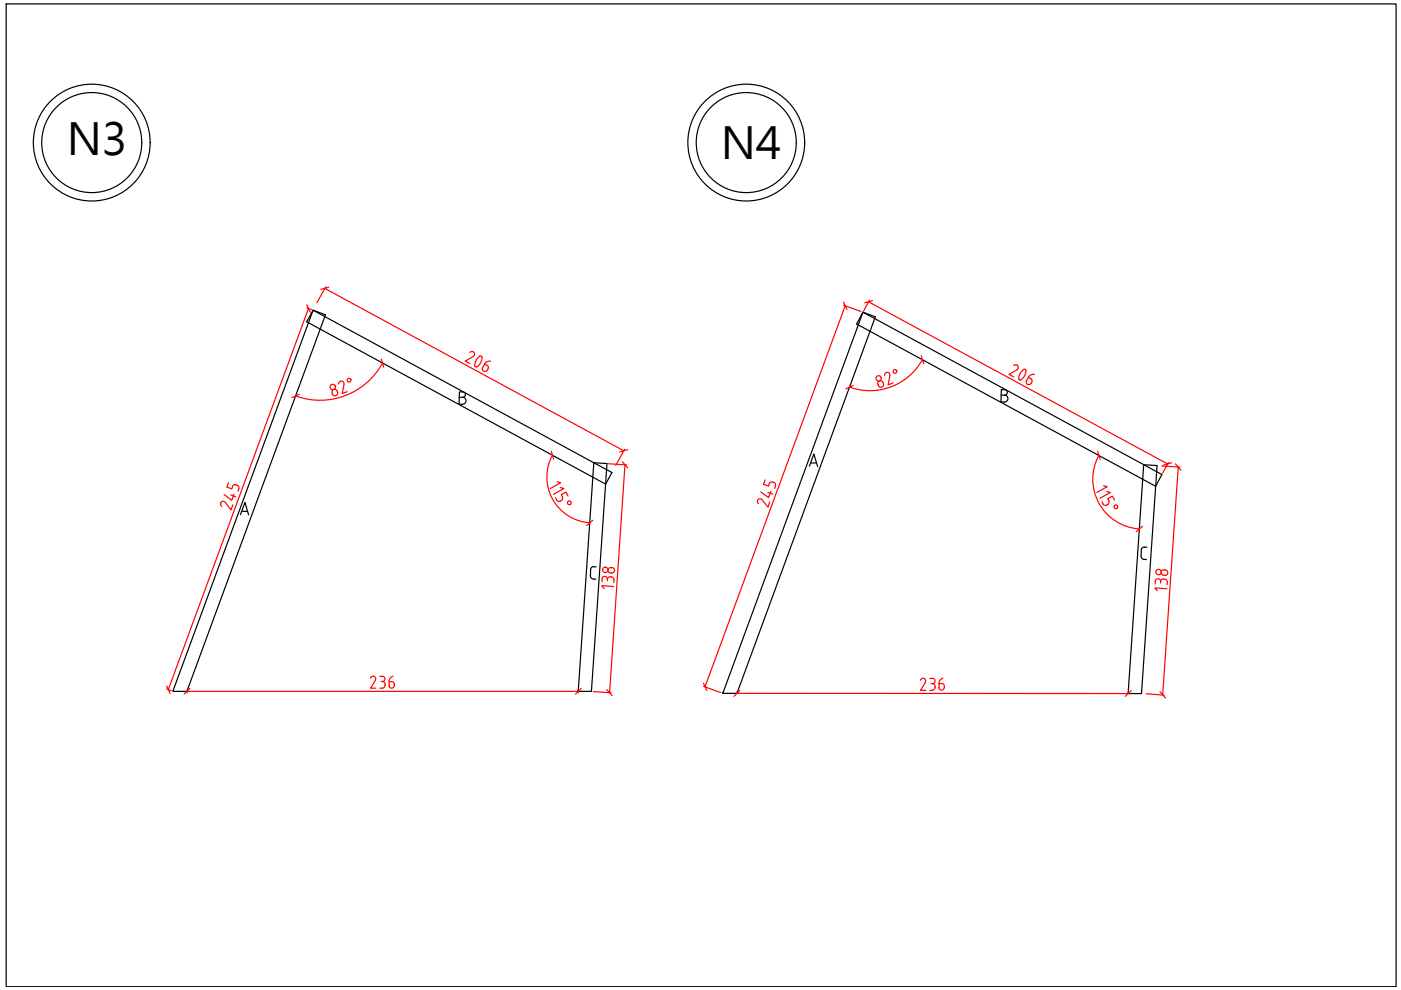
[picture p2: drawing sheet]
<svg xmlns="http://www.w3.org/2000/svg" width="297mm" height="210mm" viewBox="0 0 297 210" stroke-linecap="round" stroke-linejoin="round" font-family="sans-serif">
<defs><g id="words">
<g font-size="9.3">
<text x="14.1" y="32.9">N3</text>
<text x="152.8" y="33.7">N4</text>
</g>
</g></defs>
<!-- layer: 0 -->
<path d="M66.4 65.8l2.6 .9-29.4 79.9h-2.9l29.7-80.8 63.4 34.4-1.4 2.4-63.4-34.4zM183 66.2l-29.8 80.8M183 66.2l63.3 34.4-1.3 2.5-63.4-34.4zM183 66.2l2.6 1-29.3 79.8h-3.1M125.9 98.1l2.8 .2-3.3 48.3h-2.8zM242.5 98.5l2.8 .2-3.3 48.4h-2.8zM245.2 100h.1M242.3 101.6h.1M122.6 146.6h.1M153.2 147h.1" fill="none" stroke="#000" stroke-width=".25"/>
<path d="M1.3 .8h294.7v208.4h-294.7z" fill="none" stroke="#000" stroke-width=".25"/>
<!-- layer: 5 -->
<g fill="none" stroke="#000" stroke-width=".25">
<path d="M97.4 84.2l.7 .1M97.4 83.1h.7a.57 .57 0 0 1 .6 .6 .57 .57 0 0 1-.6 .5 .74 .74 0 0 1 .7 .8 .74 .74 0 0 1-.8 .7h-.7zM171.6 98.8l1-2.5 .8 2.6M171.9 98.2h1.2M212.3 83.8h.7M212.3 82.6h.7a.57 .57 0 0 1 .6 .6 .57 .57 0 0 1-.6 .6 .74 .74 0 0 1 .7 .7 .74 .74 0 0 1-.8 .7h-.7zM51 109.1l.9-2.6 .8 2.7M51.3 108.4h1.2M242 116.7l-.1 1.2a.66 .66 0 0 0 .7 .7h.5M242.7 116a.66 .66 0 0 0-.7 .6M242.7 116h.5M125.2 122.1a.66 .66 0 0 0 .6 .7"/>
<path d="M125.2 120.8v1.3M125.8 122.8h.5M125.9 120.1a.66 .66 0 0 0-.7 .7M125.9 120.2h.5"/>
<circle cx="19.5" cy="30.2" r="12.4"/>
<circle cx="19.5" cy="30.2" r="10.6"/>
<circle cx="158.2" cy="30.2" r="12.4"/>
<circle cx="158.2" cy="30.2" r="10.6"/>
</g>
<g fill="none" stroke="#f00" stroke-width=".25">
<path d="M65.1 65.3l.9 .3M65.4 65.4l-29.7 80.8M68.9 61.2l63.3 34.4M69 60.8l-1.8 3.4M81.1 77a15.1 15.1 0 0 1-18.5 6.9M100.3 74.6l-.7 .1M100.3 74.6l.3 .3-.1 .5-1.9 1.2 1 .5M101.7 75.5h.3l.2 .3M101.7 75.5a1.97 1.97 0 0 0-.9 2.3h.3a2.42 2.42 0 0 0 1.1-2M102.3 77.9a.57 .57 0 0 0 .2 .8 .57 .57 0 0 0 .8-.2M102.4 77.9l.3-.7 .8 .4v.6M103.5 78.2l-.2 .3"/>
<path d="M104 76.6a1.29 1.29 0 0 0-1.3 .6M178.9 64.7l3.6 1.3M179.2 64.8l-29.7 80.8M184.2 64l63.4 34.4M184.3 63.7l-1.2 2.2M187.9 79l.6 .1 .2 .5M187.9 79l-.4 .6M188.7 79.7l-.4 1.9 1.1-.4M195.6 76.2a12.6 12.6 0 0 1-15.5 5.9M214.9 77.5a.57 .57 0 0 1 .9 .1 .57 .57 0 0 1-.2 .8l-1.6 1 .9 .5M217 78.3h.4l.1 .3M217 78.3a2.35 2.35 0 0 0-1 2"/>
<path d="M217.5 78.6a2.19 2.19 0 0 1-1.2 2l-.4-.3M218.1 80l-.5 .8M218.1 80l.5 .3M219.3 79.4a1.29 1.29 0 0 0-1.3 .6M70.4 83.3l.1 .3M71.5 83.2a.57 .57 0 0 1-.3 .7 .57 .57 0 0 1-.7-.3M71.6 83.2a.61 .61 0 0 0-.7-.7 .61 .61 0 0 0-.5 .8M72.2 80.8l.5 .1 .2 .6M72.2 80.8l-.4 .6M72.9 81.5l-.3 1.9 1-.4M117.1 96.5a9.7 9.7 0 0 0 7.9 14.3M129 98.3l3.9 .3"/>
<path d="M132.4 95.3l-1.8 3.4M132.5 98.6l-3.3 48.2M186.2 81.5l.1 .3M187.3 81.3a.57 .57 0 0 1-.3 .8 .57 .57 0 0 1-.8-.4M187.3 81.4a.61 .61 0 0 0-.7-.7 .61 .61 0 0 0-.5 .8M217.6 80.7a.61 .61 0 0 0 .4 .9 .61 .61 0 0 0 .8-.5M218.5 80.3l.3 .3-.1 .4M233 96.6a10.6 10.6 0 0 0 8.5 15.5M246.3 98.8l3.8 .2M247.7 98.1l-1.2 2.2M249.8 99l-3.3 48.3M46.8 106.7l.2 .7"/>
<path d="M47.8 106.5l-.6-.2-.4 .4M47.8 106.5l1.2 1.6 .4-1.1M48.4 102.3l-.3 1 1 .4 .2-.5M48.9 104.9l1.1 .5M49.6 104.8l-.5 1.3-1.6-1.3M50 102.8a.62 .62 0 0 1 .6 .8l-.1 .6M50 102.8l-.5 .1-.2 .2M117.8 105.5l.2 .5M118 106l.2 .2 .6 .1M118.1 102.1l.8 .2-2.2 1.3M118.8 103.4l.7 .2-2.2 1.2M119 106.1l-.2 .1"/>
<path d="M119.2 105.4v.5l-.2 .2M120.4 105.2l-.4-.9-1 .6 .3 .5M161.6 106l1.2 1.5 .4-1M161.6 106a.57 .57 0 0 0-.9-.1 .57 .57 0 0 0 .1 .9M162.2 101.8l-.3 .9 1 .4 .4-.8 .5-.1M162.8 104.4l1 .4M163.4 104.2l-.5 1.3-1.6-1.2M163.8 102.2a.62 .62 0 0 1 .6 .8l-.1 .6M233.6 106.4l.3 .5M233.9 106.9l.2 .2h.6M234 103l.7 .2-2.2 1.2M234.7 104.2l.7 .2-2.2 1.2"/>
<path d="M234.9 107l-.2 .1M235.1 106.2v.6l-.2 .2M236.3 106l-.5-.8-.9 .5 .2 .5M127.6 122.7a.57 .57 0 0 1 .6-.5 .57 .57 0 0 1 .6 .6M127.7 122.8l-.1 .5M128.8 122.8v.3M129.4 122.3l-.5 .2-.1 .3M129.4 122.3a.61 .61 0 0 1 .8 .6M129.5 120.3a.61 .61 0 0 0-.6 .7 .61 .61 0 0 0 .8 .5M129.5 120.4h.3M129.8 120.3a.57 .57 0 0 1 .5 .6 .57 .57 0 0 1-.6 .6M130.1 124.4l-2.5-.2 .5 .6"/>
<path d="M130.2 123v.5M246 123.6a.59 .59 0 0 0-.3-.8 .59 .59 0 0 0-.8 .4v.6M246.7 122.8l-.6 .2-.1 .3M246.7 122.8a.62 .62 0 0 1 .8 .6M246.7 121.9l.3 .1M246.8 120.8a.57 .57 0 0 0-.6 .5 .57 .57 0 0 0 .5 .6M246.8 120.8h.3M247.1 120.8a.57 .57 0 0 1 .5 .7 .57 .57 0 0 1-.6 .5M247.4 124.8l-2.5-.1 .5 .6M247.5 123.4l-.1 .6M35.3 146.1l1 .4M39.6 146.9v-.3h83v.3"/>
<path d="M78.5 143.8a.57 .57 0 0 1 .8-.4 .57 .57 0 0 1 .3 .8M79.6 144.3l-1 1.6h1.1M80.5 143.4h.6M80.8 144.5h.3M81 143.4a.57 .57 0 0 1 .6 .5 .57 .57 0 0 1-.6 .6M81 144.5h.3l.3 .5M81.6 145.3l-.3 .5-.8 .1M81.7 145.1v.3M83 144.5l.4 .2 .2 .4M83.1 144.5h-.6v.9M83.3 143.4a1.29 1.29 0 0 0-.8 1.1M83.6 145.1a.6 .6 0 0 1-.4 .8 .6 .6 0 0 1-.7-.6"/>
<path d="M125.8 146.6l3.8 .3M149.2 145.5l3.6 1.3M156.3 146.7v.3l82.9 .1v-.4M195.7 143.8l.5 .3v.6M195.7 143.8l-.6 .5M196.2 144.7l-1 1.7h1.1M197.1 143.8h.6M197.1 146.4h.6M197.4 144.9h.3M197.7 143.8a.57 .57 0 0 1 .5 .6 .57 .57 0 0 1-.5 .5l.3 .1 .2 .5M198.2 145.5a.63 .63 0 0 1-.5 .8M199.1 145.8a.57 .57 0 0 0 .5 .5 .57 .57 0 0 0 .6-.5"/>
<path d="M199.6 144.9l.5 .2 .1 .4M199.6 144.9h-.5v.9M199.9 143.8a1.29 1.29 0 0 0-.8 1.1M200.2 145.5v.3M243 147.1l3.8 .3"/>
<circle cx="189.8" cy="78.7" r=".4"/>
<circle cx="70.5" cy="82" r=".57"/>
<circle cx="74" cy="80.6" r=".4"/>
<circle cx="186.3" cy="80.2" r=".57"/>
<circle cx="120.7" cy="106.6" r=".4"/>
<circle cx="236.6" cy="107.4" r=".4"/>
<circle cx="128.3" cy="120.8" r=".57"/>
<circle cx="245.6" cy="121.3" r=".57"/>
</g>
<!-- layer: 0 -->
<g fill="none" stroke="#f00" stroke-width=".25">
<path d="M65 64.6l.8 1.6M69.7 60.9l-1.7 .5M80.9 76.1l.5 1.7M178.8 64l.8 1.6M185 63.7l-1.7 .5M195.3 75.4l.5 1.7M63.5 83.6l-1.6 .7M116.9 95.7l.5 1.7M132 97.9l1.1 1.3M133.1 95.3l-1.7 .5M180.9 81.7l-1.6 .8M232.7 95.7l.6 1.7"/>
<path d="M248.4 98.1l-1.7 .5M249.2 98.4l1.2 1.3M125.7 110.3l-1.3 1.1M242.2 111.6l-1.3 1.1M35.3 145.4l.8 1.6M40.3 146l-1.3 1.2M123.2 146l-1.2 1.2M128.7 146.2l1.1 1.3M149.1 144.9l.8 1.5M156.8 146.4l-1.2 1.2M239.8 146.4l-1.2 1.2M246 146.7l1.1 1.3"/>
</g>
<use href="#words"/>
</svg>
